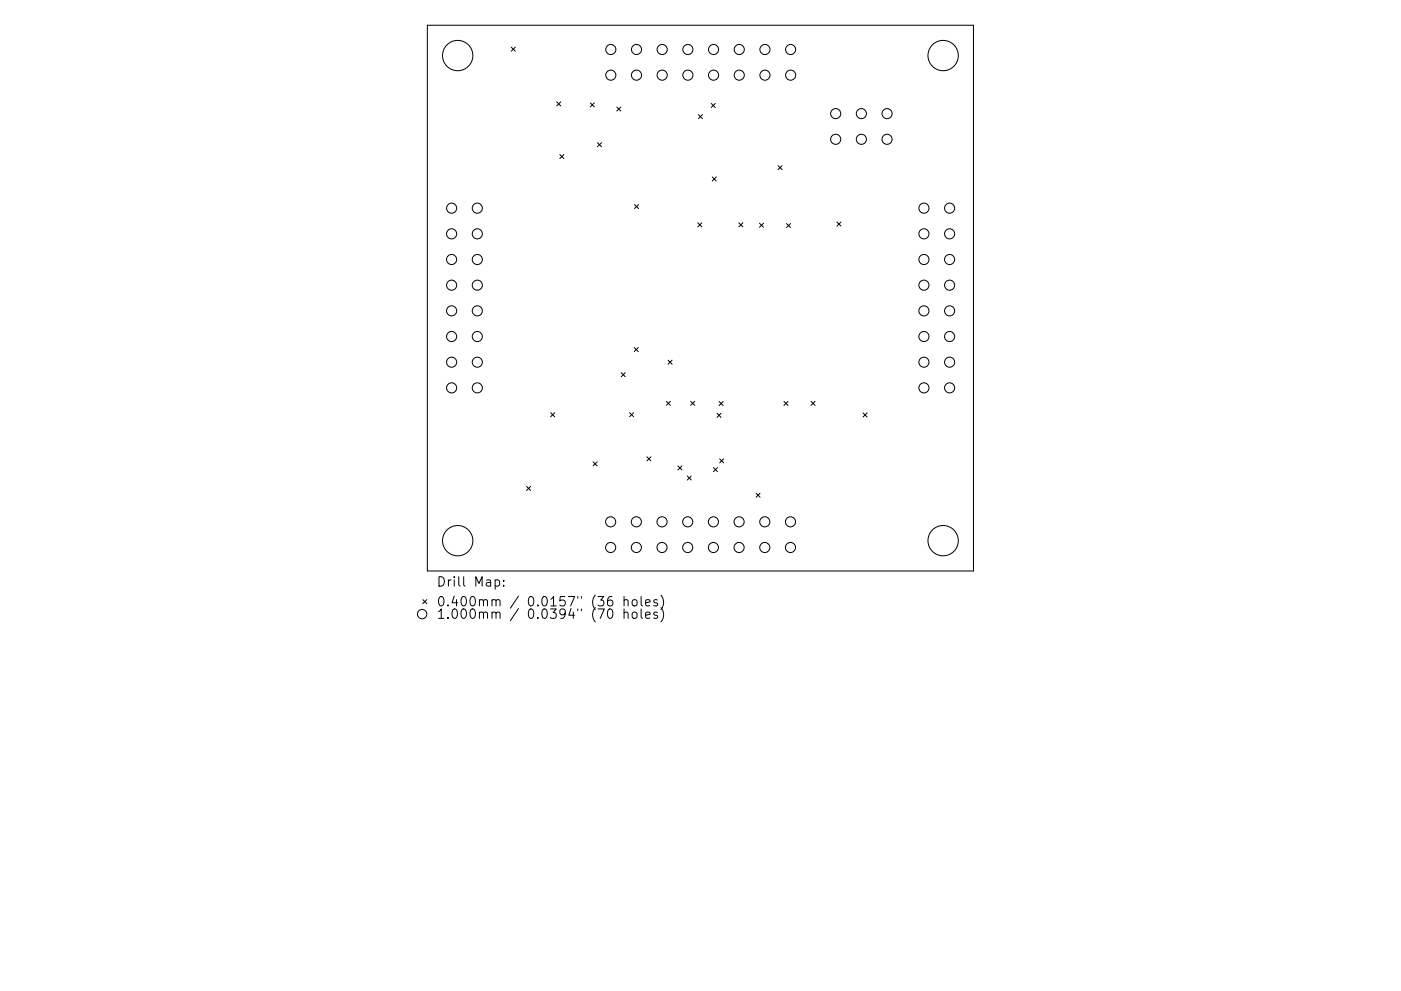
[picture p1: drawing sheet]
<svg xmlns="http://www.w3.org/2000/svg" width="297mm" height="210mm" viewBox="0 0 297 210" stroke-linecap="round" stroke-linejoin="round" font-family="sans-serif">
<defs><g id="words">
<g font-size="2.8">
<text x="92.5" y="124.5">Drill Map:</text>
<text x="92.5" y="128.7">0.400mm / 0.0157&quot; (36 holes)</text>
<text x="92.5" y="131.3">1.000mm / 0.0394&quot; (70 holes)</text>
</g>
</g></defs>
<g fill="none" stroke="#000" stroke-width=".21">
<path d="M90.6 5.4h115.8v115.7h-115.8zM108.4 10l.9 .9M109.3 10l-.9 .9M118 21.6l.9 .9M118.7 32.8l.9 .8M118.9 21.6l-.9 .9M119.6 32.8l-.9 .8M125.2 21.8l.8 .9M126 21.8l-.8 .9M126.7 30.3l.8 .8M127.5 30.3l-.8 .8M130.8 22.7l.8 .9"/>
<path d="M131.6 22.7l-.8 .9M148.1 24.3l.8 .9M148.9 24.3l-.8 .9M150.8 22l.9 .8M151 37.5l.9 .9M151.7 22l-.9 .8M151.9 37.5l-.9 .9M165 35.1l.8 .9M165.8 35.1l-.8 .9M134.5 43.4l.9 .9M135.4 43.4l-.9 .9M147.9 47.3l.9 .8"/>
<path d="M148.8 47.3l-.9 .8M156.6 47.3l.9 .8M157.5 47.3l-.9 .8M161 47.4l.9 .8M161.9 47.4l-.9 .8M166.7 47.4l.9 .9M167.6 47.4l-.9 .9M177.4 47.1l.9 .9M178.3 47.1l-.9 .9M131.7 79.1l.9 .8M132.6 79.1l-.9 .8M134.5 73.7l.8 .9"/>
<path d="M135.3 73.7l-.8 .9M141.6 76.4l.9 .9M142.5 76.4l-.9 .9M116.7 87.6l.9 .8M117.6 87.6l-.9 .8M125.8 98l.8 .8M126.6 98l-.8 .8M133.5 87.6l.8 .8M134.3 87.6l-.8 .8M137.2 96.9l.8 .9M138 96.9l-.8 .9M141.3 85.1l.8 .9"/>
<path d="M142.1 85.1l-.8 .9M143.7 98.8l.9 .9M144.6 98.8l-.9 .9M146.4 85.1l.9 .9M147.3 85.1l-.9 .9M151.3 99.2l.8 .9M152 87.7l.9 .9M152.1 99.2l-.8 .9M152.5 85.2l.8 .8M152.6 97.3l.8 .9M152.9 87.7l-.9 .9M153.3 85.2l-.8 .8"/>
<path d="M153.4 97.3l-.8 .9M166.2 85.2l.9 .8M167.1 85.2l-.9 .8M172 85.1l.8 .9M172.8 85.1l-.8 .9M183 87.6l.8 .9M183.8 87.6l-.8 .9M111.6 103.2l.9 .9M112.5 103.2l-.9 .9M145.7 101l.9 .8M146.6 101l-.9 .8M160.3 104.6l.9 .9"/>
<path d="M161.2 104.6l-.9 .9M89.6 127.2l.9 .9M90.5 127.2l-.9 .9M105 123.1l.6-.1 .3 .4v.6l-.2 .3h-.7M106.8 124.2v.2M106.8 123.1v.2M129 129.4l.5-.2a1.25 1.25 0 0 1 0 2l-.4-.1-.2-.3-.1-.8zM129.7 126.6a.79 .79 0 0 0-.9 .8v.8l.2 .3 .6 .1 .2-.2 .1-.7-.2-.3-.5-.1-.4 .4M132.3 127.4l.3-.2 .5 .1 .1 1.3M132.3 130.1a.5 .5 0 0 1 .9 0v1.1M132.3 126.6v2M132.3 129.2v2"/>
<path d="M134.1 130.1a.54 .54 0 0 1 .6-.2 .54 .54 0 0 1 .4 .3v.6a.54 .54 0 0 1-.5 .4 .54 .54 0 0 1-.6-.4zM134.2 127.3l.2-.1a.54 .54 0 0 1 .7 .4v.6a.54 .54 0 0 1-.5 .4 .54 .54 0 0 1-.6-.4v-.6zM135.9 126.6v1.7l.3 .3M135.9 129.2v1.7l.3 .3M136.9 127.9l.9-.2-.1-.4-.5-.1-.3 .3 .1 1h.7M136.9 130.5l.9-.2-.1-.3-.5-.1-.3 .2 .1 1h.7M139.4 127.3l-.5-.1-.3 .3 .1 .3 .7 .2v.5h-.8M139.4 130l-.5-.1-.3 .2 .1 .3 .7 .2v.5h-.8M140.1 126.3a2.29 2.29 0 0 1 0 3M140.1 128.9a2.29 2.29 0 0 1 0 3.1"/>
<circle cx="97" cy="11.8" r="3.2"/>
<circle cx="129.5" cy="10.5" r="1.07"/>
<circle cx="129.5" cy="15.9" r="1.07"/>
<circle cx="134.9" cy="10.5" r="1.07"/>
<circle cx="134.9" cy="15.9" r="1.07"/>
<circle cx="140.4" cy="10.5" r="1.07"/>
<circle cx="140.4" cy="15.9" r="1.07"/>
<circle cx="145.8" cy="10.5" r="1.07"/>
<circle cx="145.8" cy="15.9" r="1.07"/>
<circle cx="151.3" cy="10.5" r="1.07"/>
<circle cx="151.3" cy="15.9" r="1.07"/>
<circle cx="156.7" cy="10.5" r="1.07"/>
<circle cx="156.7" cy="15.9" r="1.07"/>
<circle cx="162.2" cy="10.5" r="1.07"/>
<circle cx="162.2" cy="15.9" r="1.07"/>
<circle cx="167.6" cy="10.5" r="1.07"/>
<circle cx="167.6" cy="15.9" r="1.07"/>
<circle cx="200" cy="11.8" r="3.2"/>
<circle cx="177.2" cy="24.1" r="1.07"/>
<circle cx="177.2" cy="29.6" r="1.07"/>
<circle cx="182.6" cy="24.1" r="1.07"/>
<circle cx="182.6" cy="29.6" r="1.07"/>
<circle cx="188.1" cy="24.1" r="1.07"/>
<circle cx="188.1" cy="29.6" r="1.07"/>
<circle cx="95.8" cy="49.6" r="1.07"/>
<circle cx="95.8" cy="55.1" r="1.07"/>
<circle cx="95.8" cy="44.2" r="1.07"/>
<circle cx="101.2" cy="49.6" r="1.07"/>
<circle cx="101.2" cy="55.1" r="1.07"/>
<circle cx="101.2" cy="44.2" r="1.07"/>
<circle cx="195.9" cy="55.1" r="1.07"/>
<circle cx="195.9" cy="49.6" r="1.07"/>
<circle cx="195.9" cy="44.2" r="1.07"/>
<circle cx="201.3" cy="55.1" r="1.07"/>
<circle cx="201.3" cy="49.6" r="1.07"/>
<circle cx="201.3" cy="44.2" r="1.07"/>
<circle cx="95.8" cy="60.5" r="1.07"/>
<circle cx="95.8" cy="66" r="1.07"/>
<circle cx="95.8" cy="76.8" r="1.07"/>
<circle cx="95.8" cy="71.4" r="1.07"/>
<circle cx="101.2" cy="60.5" r="1.07"/>
<circle cx="101.2" cy="66" r="1.07"/>
<circle cx="101.2" cy="76.8" r="1.07"/>
<circle cx="101.2" cy="71.4" r="1.07"/>
<circle cx="195.9" cy="66" r="1.07"/>
<circle cx="195.9" cy="60.5" r="1.07"/>
<circle cx="195.9" cy="76.8" r="1.07"/>
<circle cx="195.9" cy="71.4" r="1.07"/>
<circle cx="201.3" cy="60.5" r="1.07"/>
<circle cx="201.3" cy="76.8" r="1.07"/>
<circle cx="201.3" cy="66" r="1.07"/>
<circle cx="201.3" cy="71.4" r="1.07"/>
<circle cx="95.8" cy="82.3" r="1.07"/>
<circle cx="101.2" cy="82.3" r="1.07"/>
<circle cx="195.9" cy="82.3" r="1.07"/>
<circle cx="201.3" cy="82.3" r="1.07"/>
<circle cx="97" cy="114.7" r="3.2"/>
<circle cx="129.5" cy="110.7" r="1.07"/>
<circle cx="129.5" cy="116.2" r="1.07"/>
<circle cx="134.9" cy="110.7" r="1.07"/>
<circle cx="134.9" cy="116.2" r="1.07"/>
<circle cx="140.4" cy="110.7" r="1.07"/>
<circle cx="140.4" cy="116.2" r="1.07"/>
<circle cx="145.8" cy="110.7" r="1.07"/>
<circle cx="145.8" cy="116.2" r="1.07"/>
<circle cx="151.3" cy="110.7" r="1.07"/>
<circle cx="151.3" cy="116.2" r="1.07"/>
<circle cx="156.7" cy="110.7" r="1.07"/>
<circle cx="156.7" cy="116.2" r="1.07"/>
<circle cx="162.1" cy="110.7" r="1.07"/>
<circle cx="162.1" cy="116.2" r="1.07"/>
<circle cx="167.6" cy="110.7" r="1.07"/>
<circle cx="167.6" cy="116.2" r="1.07"/>
<circle cx="200" cy="114.7" r="3.2"/>
<circle cx="89.5" cy="130.3" r="1"/>
</g>
<use href="#words"/>
</svg>
